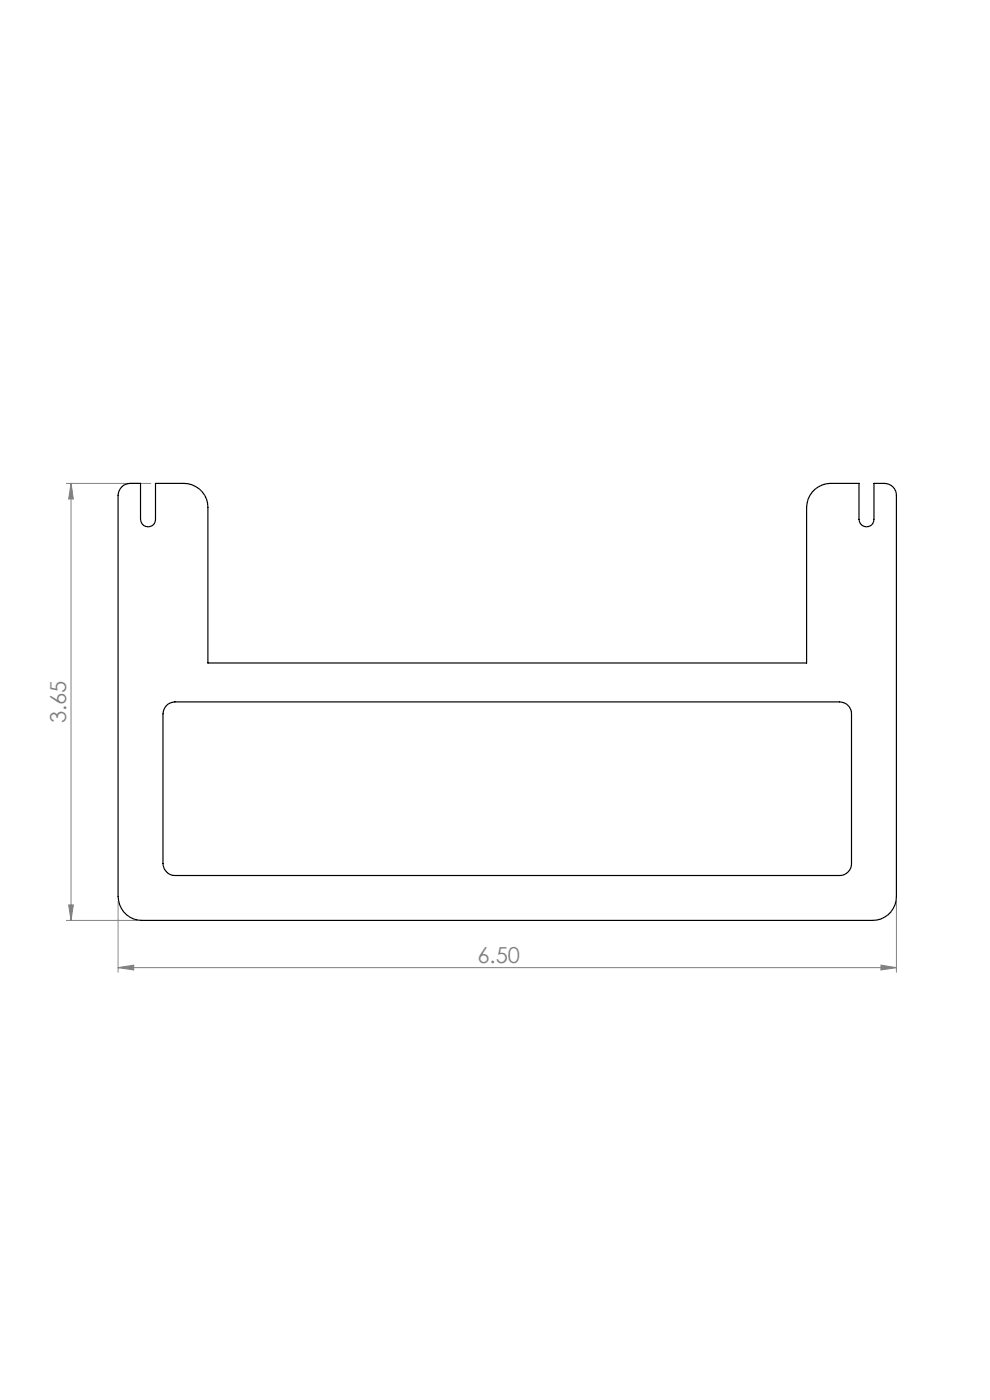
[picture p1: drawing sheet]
<svg xmlns="http://www.w3.org/2000/svg" width="210mm" height="297mm" viewBox="0 0 210 297" stroke-linecap="round" stroke-linejoin="round" font-family="sans-serif">
<defs><g id="words">
<g font-size="4.7" fill="#808080">
<text x="14.1" y="153.4" transform="rotate(-90 14.1 153.4)">3.65</text>
<text x="101.3" y="204.2">6.50</text>
</g>
</g></defs>
<path d="M14.1 102.5h17.9M15.1 102.5v92.8M15.1 102.5l.5 3.4h-1zM14.1 195.3h15M14.6 192h1l-.5 3.3zM25 191.2v15.1M190.1 191.2v15.1M25 205.3l3.4-.6v1.1zM25 205.3h165.1M186.9 204.7l3.2 .6-3.2 .5z" fill="none" stroke="#808080" stroke-width=".21"/>
<g fill="#808080">
<path d="M25 205.3l3.4-.6v1.1zM186.9 204.7l3.2 .6-3.2 .5z"/>
<path d="M15.1 102.5l.5 3.4h-1zM14.6 192h1l-.5 3.3z"/>
</g>
<path d="M25.8 103.3a2.72 2.72 0 0 1 1.8-.8h2.2v7.7a1.59 1.59 0 0 0 1.6 1.6 1.59 1.59 0 0 0 1.6-1.6v-7.7h6a5.1 5.1 0 0 1 5.1 5.1v33h127v-33a5.1 5.1 0 0 1 5.1-5.1h6v7.7a1.59 1.59 0 0 0 1.6 1.6 1.59 1.59 0 0 0 1.6-1.6v-7.7a5.3 5.3 0 0 1 3.6 .5 2.53 2.53 0 0 1 1.1 2.1v85.1a5 5 0 0 1-5 5.1h-155a5.1 5.1 0 0 1-5.1-5.1v-85.1a2.71 2.71 0 0 1 .8-1.8zM35.3 149.6a2.72 2.72 0 0 1 1.8-.7h141a2.53 2.53 0 0 1 2.5 2.5v31.8a2.53 2.53 0 0 1-2.5 2.5h-141a2.59 2.59 0 0 1-2.5-2.5v-31.8a2.71 2.71 0 0 1 .7-1.8z" fill="none" stroke="#000" stroke-width=".25"/>
<use href="#words"/>
</svg>
